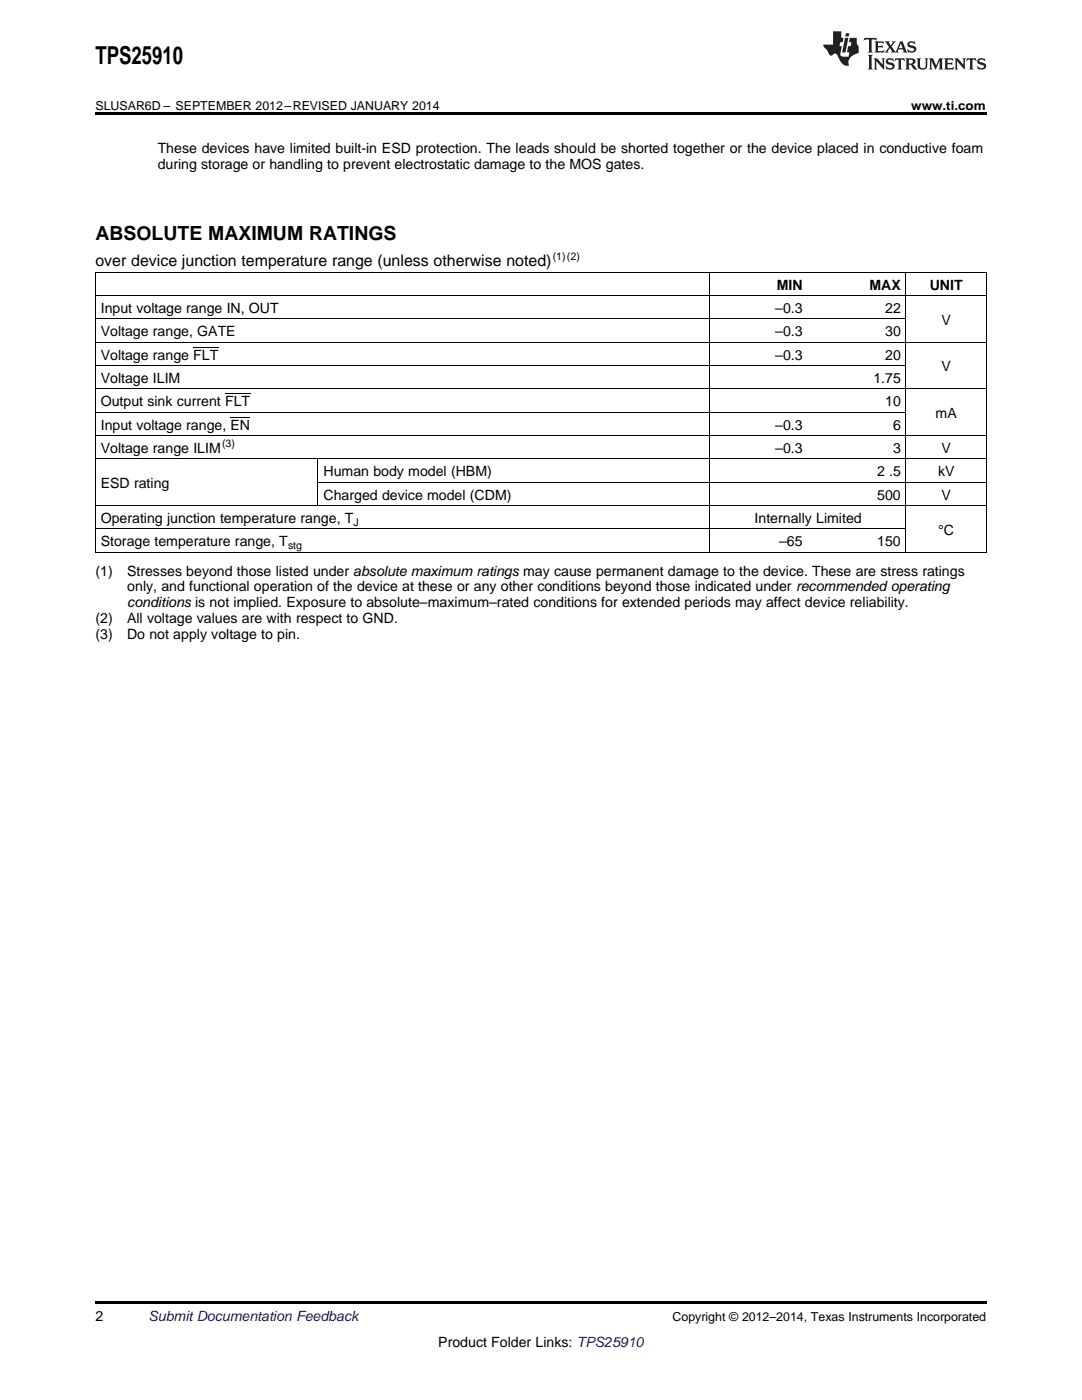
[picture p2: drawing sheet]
<svg xmlns="http://www.w3.org/2000/svg" width="216mm" height="279mm" viewBox="0 0 216 279" stroke-linecap="round" stroke-linejoin="round" font-family="sans-serif">
<defs><g id="words">
<text font-size="4.9" x="19" y="12.8">TPS25910</text>
<text font-size="3.9" x="19" y="48">ABSOLUTE MAXIMUM RATINGS</text>
<text font-size="3.2" x="19" y="53.1">over device junction temperature range (unless otherwise noted)</text>
<g font-size="2.8">
<text x="31.5" y="30.5">These devices have limited built-in ESD protection. The leads should be shorted together or the device placed in conductive foam</text>
<text x="31.5" y="33.7">during storage or handling to prevent electrostatic damage to the MOS gates.</text>
<text x="155" y="57.8">MIN</text>
<text x="173.5" y="57.8">MAX</text>
<text x="185.5" y="57.8">UNIT</text>
<text x="20.1" y="62.4">Input voltage range IN, OUT</text>
<text x="154.7" y="62.4">–0.3</text>
<text x="176.6" y="62.4">22</text>
<text x="187.9" y="64.8">V</text>
<text x="20.1" y="67.1">Voltage range, GATE</text>
<text x="20.1" y="71.8">Voltage range FLT</text>
<text x="154.7" y="67.1">–0.3</text>
<text x="154.7" y="71.8">–0.3</text>
<text x="176.6" y="67.1">30</text>
<text x="176.6" y="71.8">20</text>
<text x="20.1" y="76.4">Voltage ILIM</text>
<text x="174.3" y="76.4">1.75</text>
<text x="187.9" y="74.1">V</text>
<text x="20.1" y="81.1">Output sink current FLT</text>
<text x="176.6" y="81.1">10</text>
<text x="186.7" y="83.4">mA</text>
<text x="20.1" y="85.7">Input voltage range, EN</text>
<text x="154.7" y="85.7">–0.3</text>
<text x="178.2" y="85.7">6</text>
<text x="20.1" y="90.4">Voltage range ILIM</text>
<text x="64.6" y="95">Human body model (HBM)</text>
<text x="154.7" y="90.4">–0.3</text>
<text x="175" y="95">2 .5</text>
<text x="178.2" y="90.4">3</text>
<text x="187.2" y="95">kV</text>
<text x="187.9" y="90.4">V</text>
<text x="20.1" y="97.4">ESD rating</text>
<text x="64.6" y="99.7">Charged device model (CDM)</text>
<text x="175" y="99.7">500</text>
<text x="187.9" y="99.7">V</text>
<text x="20.1" y="104.4">Operating junction temperature range, T</text>
<text x="150.6" y="104.4">Internally Limited</text>
<text x="187.2" y="106.7">°C</text>
<text x="20.1" y="109">Storage temperature range, T</text>
<text x="155.5" y="109">–65</text>
<text x="175" y="109">150</text>
<text x="19" y="114.9">(1)</text>
<text x="25.4" y="114.9">Stresses beyond those listed under absolute maximum ratings may cause permanent damage to the device. These are stress ratings</text>
<text x="25.4" y="118">only, and functional operation of the device at these or any other conditions beyond those indicated under recommended operating</text>
<text x="19" y="124.4">(2)</text>
<text x="25.4" y="124.4">All voltage values are with respect to GND.</text>
<text x="25.4" y="121.2">conditions is not implied. Exposure to absolute–maximum–rated conditions for extended periods may affect device reliability.</text>
<text x="19" y="127.6">(3)</text>
<text x="25.4" y="127.6">Do not apply voltage to pin.</text>
<text x="19" y="263.6">2</text>
<text x="87.5" y="268.9">Product Folder Links: TPS25910</text>
</g>
<text font-size="2.8" fill="#0000c8" x="29.6" y="263.6">Submit Documentation Feedback</text>
<g font-size="2.5">
<text x="19" y="21.9">SLUSAR6D – SEPTEMBER 2012–REVISED JANUARY 2014</text>
<text x="181.8" y="21.9">www.ti.com</text>
<text x="134.2" y="263.6">Copyright © 2012–2014, Texas Instruments Incorporated</text>
</g>
<g font-size="2.1">
<text x="110.3" y="51.9">(1)(2)</text>
<text x="44.3" y="89.3">(3)</text>
<text x="70.5" y="104.9">J</text>
<text x="57.5" y="109.6">stg</text>
</g>
</g></defs>
<path d="M19 22.5h177.8v.5h-177.8zM19 259.7h177.8v.5h-177.8z" fill="#000"/>
<g fill="none" stroke="#000" stroke-width=".2">
<path d="M19 59h177.8M19 54.3h177.8M19.1 54.4v55.9M141.7 54.4v55.9M180.8 54.4v55.9M196.8 54.4v55.9M19 77.6h177.8M19 73h161.8M19 68.3h177.8M19 63.7h161.8M19 91.6h177.8M19 86.9h177.8"/>
<path d="M19 82.3h161.8M63.4 91.7v9.3M63.5 96.3h133.3M19 110.2h177.8M19 105.6h161.8M19 100.9h177.8"/>
</g>
<g fill="#231f20">
<path d="M172.5 7.6l-.1 .5 .4-.2h.6v.1v2.1l-.2 .4h.9l-.2-.4v-2.1l.1-.1h.5l.5 .2-.2-.5zM174.5 8.3l.2 .3v1.5l-.2 .4h1.8l.2-.6a1.04 1.04 0 0 1-1.3 .2v-.7h.6l.3 .2v-.6l-.3 .2h-.6v-.6l.8-.1 .4 .3-.2-.5zM176.5 8.3l.9 1.1-.9 1.1h.8l-.2-.2 .4-.7 .5 .7-.2 .2h1.5l-.2-.2 .2-.4h.9l.1 .4-.2 .2h1l-.3-.3-.7-1.9h-.5l-.9 2-.8-1 .9-1h-.8l.1 .3-.4 .5-.3-.6 .1-.2zM179.7 8.6l.4 1h-.7zM181.3 8.4a.63 .63 0 0 0-.2 .7 .63 .63 0 0 0 .6 .4l.6 .2 .1 .2a.75 .75 0 0 1-.7 .4 .75 .75 0 0 1-.6-.5l.1 .7 .1-.1a1.11 1.11 0 0 0 1.5-.6 1.13 1.13 0 0 0-1.2-.8l-.1-.4a1.04 1.04 0 0 1 1.2 .2l-.2-.5-.2 .1-.4-.2zM173.2 10.9l.2 .4v2.2l-.2 .4h1l-.3-.4v-2.2l.3-.4zM174.3 11.6l.3 .4v1.5l-.3 .4h.8l-.2-.4v-1.3l1.5 1.7v-1.9l.2-.4h-.7l.2 .4v.9l-1.1-1.3zM177 11.8a.62 .62 0 0 0-.2 .7 .62 .62 0 0 0 .6 .4l.6 .1 .1 .3a.76 .76 0 0 1-.7 .3 .76 .76 0 0 1-.7-.4l.2 .7 .1-.1a1.11 1.11 0 0 0 1.5-.6 1.13 1.13 0 0 0-1.2-.8l-.1-.4a1.04 1.04 0 0 1 1.2 .2l-.2-.6-.2 .1-.5-.1zM178.7 11.6l-.2 .6a.61 .61 0 0 1 .8-.3v1.6l-.2 .4h.9l-.2-.4v-1.6a.63 .63 0 0 1 .7 .3l-.1-.6zM180.6 11.6l.3 .4v1.5l-.3 .4h1l-.2-.2-.1-.8 .6 .2a.76 .76 0 0 0 1.2 .7l-1-1a.58 .58 0 0 0 .6-.5 .58 .58 0 0 0-.5-.6zM181.4 11.9h.1a.45 .45 0 0 1 .5 .1 .45 .45 0 0 1 .1 .5l-.8 .2zM182.9 11.6l.2 .2a2.17 2.17 0 0 0 .3 1.9 .99 .99 0 0 0 1.6-.6v-1.1l.2-.4h-.7l.2 .2a1.92 1.92 0 0 1-.2 1.8 .6 .6 0 0 1-.9-.5v-1.1l.2-.4zM185.4 11.6l.2 .4v1.5l-.2 .4h.7l-.2-.4v-1.4l.8 1.8 .8-1.8v1.4l-.2 .4h.9l-.2-.4v-1.5l.2-.4h-.8l-.6 1.5-.6-1.5zM188.4 11.6l.2 .4v1.5l-.2 .4h1.8l.1-.6a1.04 1.04 0 0 1-1.2 .1v-.6h.5l.4 .2v-.6l-.4 .2h-.5v-.7h.8l.3 .3-.1-.6zM190.5 11.6l.2 .4v1.5l-.2 .4h.7l-.2-.4v-1.3l1.5 1.7v-1.9l.2-.4h-.7l.2 .4v.9l-1.1-1.3zM192.9 11.6l-.1 .6a.61 .61 0 0 1 .7-.3l.1 1.6-.3 .4h1l-.3-.4 .1-1.6a.63 .63 0 0 1 .7 .3l-.1-.6zM195.2 11.8a.62 .62 0 0 0-.2 .7 .62 .62 0 0 0 .6 .4l.6 .1 .1 .3a.76 .76 0 0 1-.7 .3 .76 .76 0 0 1-.6-.4l.1 .7 .1-.1a1.11 1.11 0 0 0 1.6-.6 1.13 1.13 0 0 0-1.3-.8l-.1-.4a1.04 1.04 0 0 1 1.2 .2l-.1-.6-.2 .1-.5-.1z"/>
<path d="M166.2 6.3v2.6h-1.9v.4l.8 .9a.91 .91 0 0 0 1 .8 .56 .56 0 0 1 .5-.3 .56 .56 0 0 1 .5 .3l.4 .8a1.53 1.53 0 0 0 1.9 1.2 1.54 1.54 0 0 1 1-2.1l.9-.3v-1.4a1.52 1.52 0 0 1-.4-1.6h-1.3l-.2 .8h.5l-.2 .8h-.5l-.1 1v.2l.4 .1-.2 .8a1.93 1.93 0 0 1-1.6-.3l.3-1.8h-.5l.2-.8h.4l.2-.8h-.4v-1.3zM168.6 7.6l-.6 2.9h.7l.6-2.9zM168.8 6.6l-.1 .7h.6l.2-.7z"/>
</g>
<path d="M38.6 69.3h5M44.9 78.6h5M46 83.2h3.9" fill="none" stroke="#000" stroke-width=".2"/>
<use href="#words"/>
</svg>
